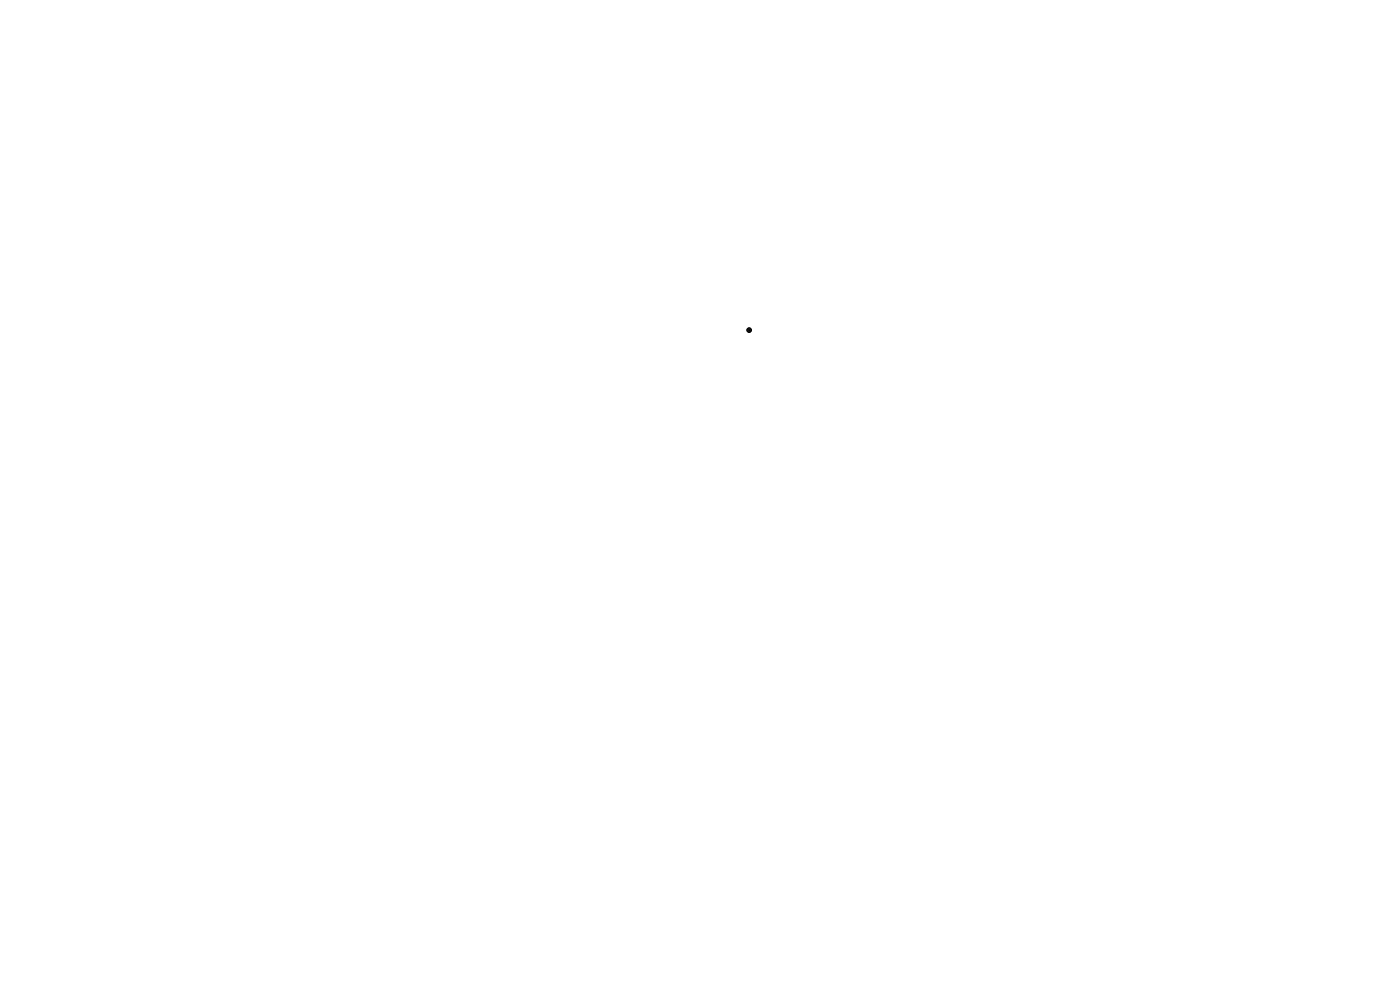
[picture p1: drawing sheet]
<svg xmlns="http://www.w3.org/2000/svg" width="297mm" height="210mm" viewBox="0 0 297 210" stroke-linecap="round" stroke-linejoin="round" font-family="sans-serif">
<g fill="none" stroke="#000" stroke-width=".21">
<circle cx="158.9" cy="70" r=".5"/>
<circle cx="158.9" cy="70" r=".27"/>
<circle cx="158.9" cy="70" r=".42"/>
</g>
<circle cx="158.9" cy="70" r=".12" fill="none" stroke="#000" stroke-width=".23"/>
</svg>
